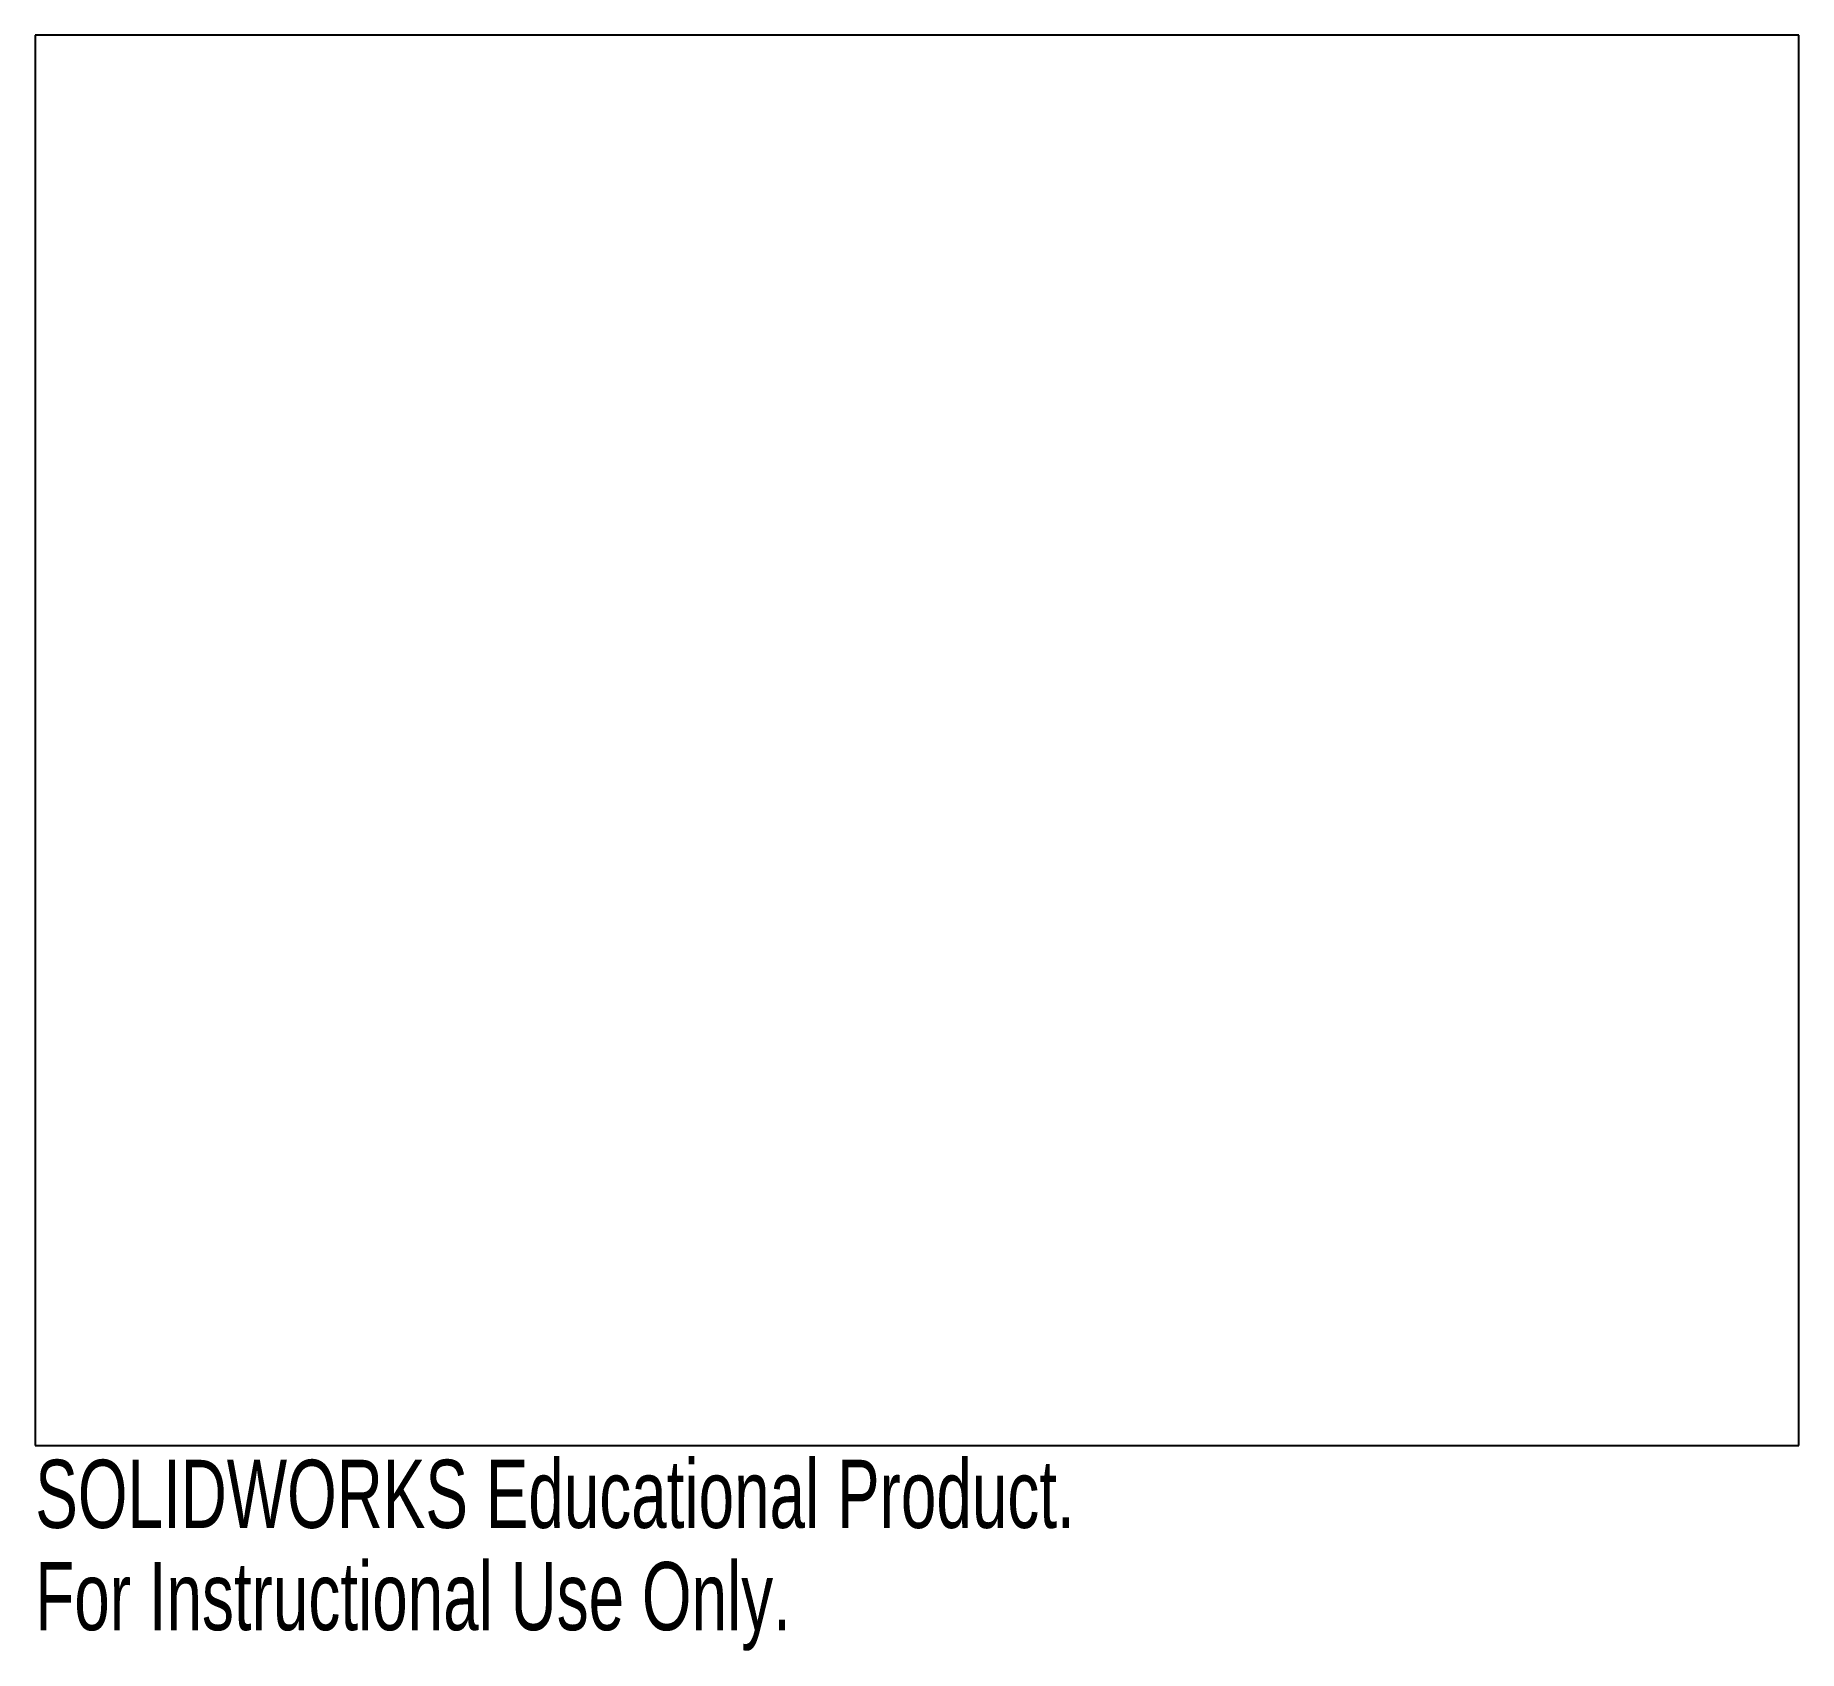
# Model space of a CAD drawing. Header units: millimetres. Extents: x 0 to 125, y -15 to 100.
import ezdxf

# ---------------------------------------------------------------- set-up
doc = ezdxf.new("R2010")
doc.units = ezdxf.units.MM
doc.layers.add('CORTE', color=7, linetype='Continuous')
doc.layers.add('INFORMACION_NO_CORTE', color=8, linetype='Continuous')
doc.styles.add('SLDTEXTSTYLE0', font='TXT', dxfattribs={"width": 0.7})

msp = doc.modelspace()

# ---------------------------------------------------------------- linework, layer by layer
at = {"layer": 'CORTE', "color": 7, "linetype": 'Continuous', "lineweight": 25}
for p, q in [((125, 100), (0, 100)), ((0, 100), (0, 0)), ((125, 0), (125, 100)), ((0, 0), (125, 0))]:
    msp.add_line(p, q, dxfattribs=at)

# ---------------------------------------------------------------- texts
at = {"layer": 'INFORMACION_NO_CORTE', "color": 7, "linetype": 'Continuous', "char_height": 4.8336, "attachment_point": 1, "style": 'SLDTEXTSTYLE0'}
for s, insert in [('SOLIDWORKS Educational Product.', (0, -1.02)), ('For Instructional Use Only.', (0, -8.27))]:
    msp.add_mtext(s, dxfattribs=dict(at, insert=insert))

doc.saveas('drawing.dxf')
